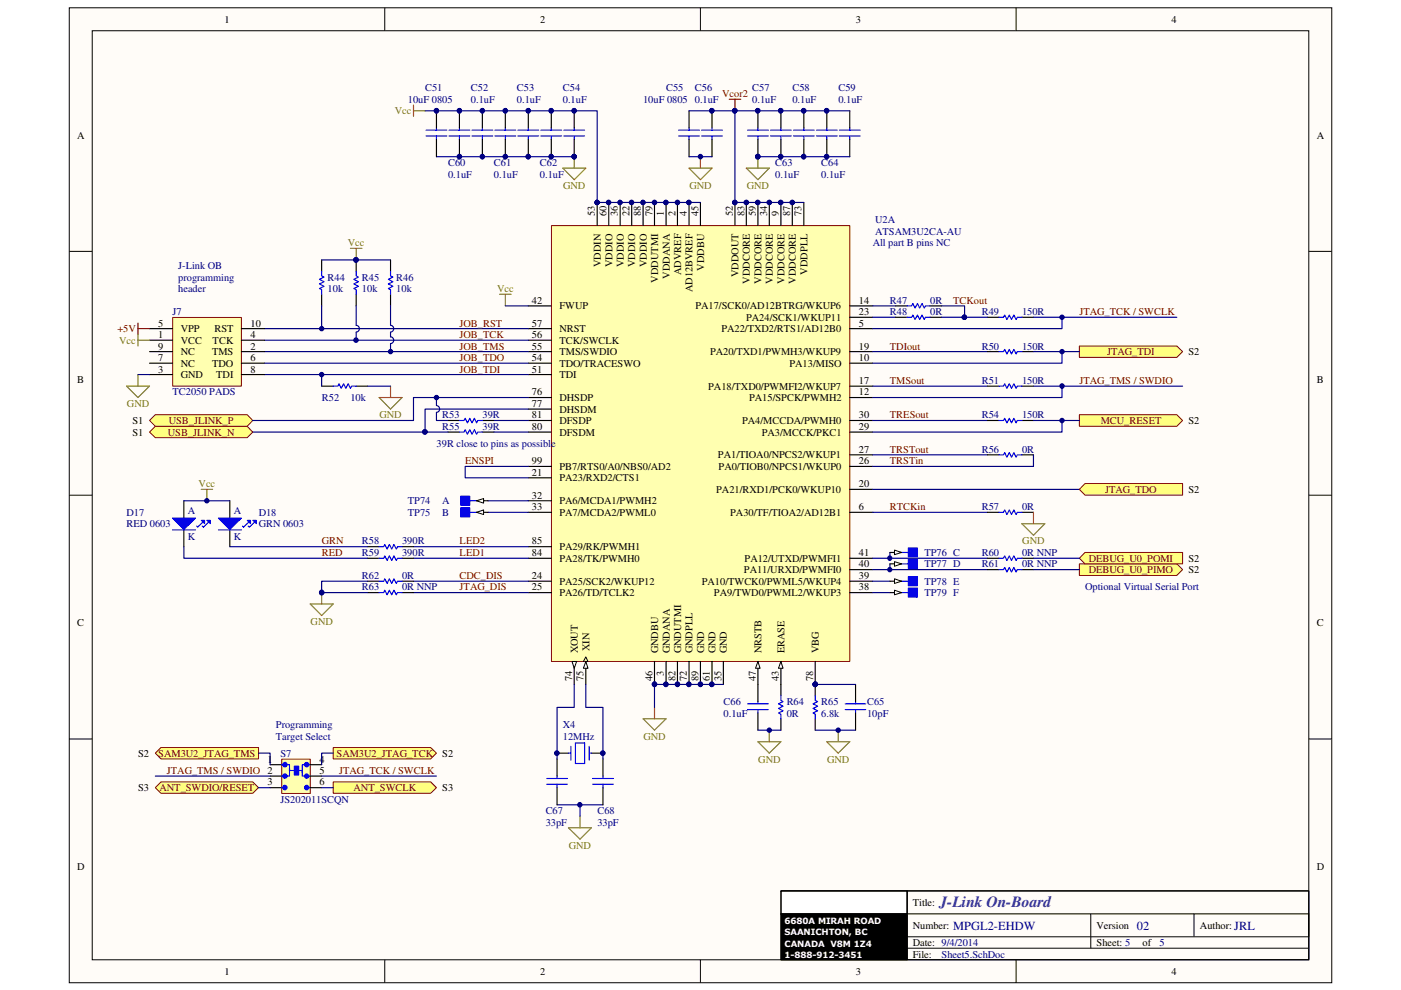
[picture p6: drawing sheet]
<svg xmlns="http://www.w3.org/2000/svg" width="297mm" height="210mm" viewBox="0 0 297 210" stroke-linecap="round" stroke-linejoin="round" font-family="sans-serif">
<defs><g id="words">
<text font-size="3.3" fill="#421c8b" x="199.2" y="192.3">J-Link On-Board</text>
<g font-size="2.6" fill="#000080">
<text x="202.1" y="197.1">MPGL2-EHDW</text>
<text x="241" y="197.1">02</text>
<text x="261.7" y="197.1">JRL</text>
</g>
<g font-size="2.2">
<text x="47.6" y="4.8">1</text>
<text x="114.5" y="4.8">2</text>
<text x="181.4" y="4.8">3</text>
<text x="248.4" y="4.8">4</text>
<text x="16.3" y="29.4">A</text>
<text x="279.2" y="29.4">A</text>
<text x="126.1" y="45.9" transform="rotate(-90 126.1 45.9)">53</text>
<text x="128.6" y="45.9" transform="rotate(-90 128.6 45.9)">60</text>
<text x="131" y="45.9" transform="rotate(-90 131 45.9)">36</text>
<text x="133.5" y="45.9" transform="rotate(-90 133.5 45.9)">22</text>
<text x="135.9" y="45.9" transform="rotate(-90 135.9 45.9)">88</text>
<text x="138.3" y="45.9" transform="rotate(-90 138.3 45.9)">79</text>
<text x="140.8" y="45.9" transform="rotate(-90 140.8 45.9)">1</text>
<text x="143.2" y="45.9" transform="rotate(-90 143.2 45.9)">2</text>
<text x="145.6" y="45.9" transform="rotate(-90 145.6 45.9)">4</text>
<text x="148.1" y="45.9" transform="rotate(-90 148.1 45.9)">45</text>
<text x="155.4" y="45.9" transform="rotate(-90 155.4 45.9)">52</text>
<text x="157.8" y="45.9" transform="rotate(-90 157.8 45.9)">83</text>
<text x="160.2" y="45.9" transform="rotate(-90 160.2 45.9)">59</text>
<text x="162.7" y="45.9" transform="rotate(-90 162.7 45.9)">34</text>
<text x="165.1" y="45.9" transform="rotate(-90 165.1 45.9)">9</text>
<text x="167.6" y="45.9" transform="rotate(-90 167.6 45.9)">87</text>
<text x="170" y="45.9" transform="rotate(-90 170 45.9)">73</text>
<text x="127.4" y="56.6" transform="rotate(-90 127.4 56.6)">VDDIN</text>
<text x="129.8" y="56.6" transform="rotate(-90 129.8 56.6)">VDDIO</text>
<text x="132.2" y="56.6" transform="rotate(-90 132.2 56.6)">VDDIO</text>
<text x="134.7" y="56.6" transform="rotate(-90 134.7 56.6)">VDDIO</text>
<text x="137.1" y="56.6" transform="rotate(-90 137.1 56.6)">VDDIO</text>
<text x="139.5" y="59.9" transform="rotate(-90 139.5 59.9)">VDDUTMI</text>
<text x="142" y="59.1" transform="rotate(-90 142 59.1)">VDDANA</text>
<text x="144.4" y="58.3" transform="rotate(-90 144.4 58.3)">ADVREF</text>
<text x="149.3" y="57.4" transform="rotate(-90 149.3 57.4)">VDDBU</text>
<text x="156.6" y="58.8" transform="rotate(-90 156.6 58.8)">VDDOUT</text>
<text x="171.2" y="58.2" transform="rotate(-90 171.2 58.2)">VDDPLL</text>
<text x="112.8" y="64.4">42</text>
<text x="118.6" y="65.6">FWUP</text>
<text x="146.9" y="62" transform="rotate(-90 146.9 62)">AD12BVREF</text>
<text x="147.4" y="65.6">PA17/SCK0/AD12BTRG/WKUP6</text>
<text x="159" y="60.2" transform="rotate(-90 159 60.2)">VDDCORE</text>
<text x="161.5" y="60.2" transform="rotate(-90 161.5 60.2)">VDDCORE</text>
<text x="163.9" y="60.2" transform="rotate(-90 163.9 60.2)">VDDCORE</text>
<text x="166.3" y="60.2" transform="rotate(-90 166.3 60.2)">VDDCORE</text>
<text x="168.7" y="60.2" transform="rotate(-90 168.7 60.2)">VDDCORE</text>
<text x="182.1" y="64.4">14</text>
<text x="33.5" y="71.7">1</text>
<text x="33.5" y="69.3">5</text>
<text x="38.3" y="70.4">VPP</text>
<text x="45.5" y="70.4">RST</text>
<text x="53.1" y="69.3">10</text>
<text x="53.1" y="71.7">4</text>
<text x="112.8" y="71.7">56</text>
<text x="112.8" y="69.3">57</text>
<text x="118.6" y="70.4">NRST</text>
<text x="152.9" y="70.4">PA22/TXD2/RTS1/AD12B0</text>
<text x="158.2" y="68">PA24/SCK1/WKUP11</text>
<text x="182.1" y="69.3">5</text>
<text x="182.1" y="66.8">23</text>
<text x="33.5" y="76.5">7</text>
<text x="33.5" y="74.1">9</text>
<text x="38.3" y="72.9">VCC</text>
<text x="38.3" y="77.8">NC</text>
<text x="38.3" y="75.3">NC</text>
<text x="45" y="75.3">TMS</text>
<text x="45" y="77.8">TDO</text>
<text x="45.1" y="72.9">TCK</text>
<text x="53.1" y="74.1">2</text>
<text x="53.1" y="76.5">6</text>
<text x="112.8" y="76.5">54</text>
<text x="112.8" y="74.1">55</text>
<text x="118.6" y="77.8">TDO/TRACESWO</text>
<text x="118.6" y="75.3">TMS/SWDIO</text>
<text x="118.6" y="72.9">TCK/SWCLK</text>
<text x="150.5" y="75.3">PA20/TXD1/PWMH3/WKUP9</text>
<text x="167.4" y="77.8">PA13/MISO</text>
<text x="182.1" y="76.5">10</text>
<text x="182.1" y="74.1">19</text>
<text x="252" y="75.3">S2</text>
<text x="16.4" y="81.1">B</text>
<text x="33.5" y="79">3</text>
<text x="38.3" y="80.2">GND</text>
<text x="45.8" y="80.2">TDI</text>
<text x="53.1" y="79">8</text>
<text x="112.8" y="83.8">76</text>
<text x="112.8" y="79">51</text>
<text x="118.6" y="80.2">TDI</text>
<text x="150.2" y="82.6">PA18/TXD0/PWMFI2/WKUP7</text>
<text x="182.1" y="83.8">12</text>
<text x="182.1" y="81.4">17</text>
<text x="279.2" y="81.1">B</text>
<text x="28.1" y="89.9">S1</text>
<text x="112.8" y="86.3">77</text>
<text x="112.8" y="88.7">81</text>
<text x="118.6" y="85">DHSDP</text>
<text x="118.6" y="87.5">DHSDM</text>
<text x="118.6" y="89.9">DFSDP</text>
<text x="157.3" y="89.9">PA4/MCCDA/PWMH0</text>
<text x="158.8" y="85">PA15/SPCK/PWMH2</text>
<text x="182.1" y="88.7">30</text>
<text x="252" y="89.9">S2</text>
<text x="28.1" y="92.4">S1</text>
<text x="112.8" y="91.1">80</text>
<text x="118.6" y="92.4">DFSDM</text>
<text x="161.5" y="92.4">PA3/MCCK/PKC1</text>
<text x="182.1" y="91.1">29</text>
<text x="112.8" y="100.9">21</text>
<text x="112.8" y="98.4">99</text>
<text x="118.6" y="99.7">PB7/RTS0/A0/NBS0/AD2</text>
<text x="152.2" y="97.2">PA1/TIOA0/NPCS2/WKUP1</text>
<text x="152.4" y="99.7">PA0/TIOB0/NPCS1/WKUP0</text>
<text x="182.1" y="98.4">26</text>
<text x="182.1" y="96">27</text>
<text x="112.8" y="105.7">32</text>
<text x="118.6" y="102.1">PA23/RXD2/CTS1</text>
<text x="118.6" y="106.9">PA6/MCDA1/PWMH2</text>
<text x="151.8" y="104.5">PA21/RXD1/PCK0/WKUP10</text>
<text x="182.1" y="103.3">20</text>
<text x="252" y="104.5">S2</text>
<text x="112.8" y="108.2">33</text>
<text x="118.6" y="109.4">PA7/MCDA2/PWML0</text>
<text x="154.8" y="109.4">PA30/TF/TIOA2/AD12B1</text>
<text x="182.1" y="108.2">6</text>
<text x="112.8" y="117.9">84</text>
<text x="112.8" y="115.4">85</text>
<text x="118.6" y="119.1">PA28/TK/PWMH0</text>
<text x="118.6" y="116.7">PA29/RK/PWMH1</text>
<text x="157.9" y="119.1">PA12/UTXD/PWMFI1</text>
<text x="182.1" y="117.9">41</text>
<text x="252" y="119.1">S2</text>
<text x="112.8" y="122.8">24</text>
<text x="112.8" y="125.2">25</text>
<text x="118.6" y="124">PA25/SCK2/WKUP12</text>
<text x="148.8" y="124">PA10/TWCK0/PWML5/WKUP4</text>
<text x="157.7" y="121.5">PA11/URXD/PWMFI0</text>
<text x="182.1" y="120.3">40</text>
<text x="182.1" y="125.2">38</text>
<text x="182.1" y="122.8">39</text>
<text x="252" y="121.5">S2</text>
<text x="118.6" y="126.4">PA26/TD/TCLK2</text>
<text x="151.4" y="126.4">PA9/TWD0/PWML2/WKUP3</text>
<text x="16.4" y="132.8">C</text>
<text x="279.2" y="132.8">C</text>
<text x="122.5" y="138.6" transform="rotate(-90 122.5 138.6)">XOUT</text>
<text x="125" y="138" transform="rotate(-90 125 138)">XIN</text>
<text x="139.5" y="138.6" transform="rotate(-90 139.5 138.6)">GNDBU</text>
<text x="140.8" y="143.3" transform="rotate(-90 140.8 143.3)">3</text>
<text x="142" y="138.6" transform="rotate(-90 142 138.6)">GNDANA</text>
<text x="144.4" y="138.6" transform="rotate(-90 144.4 138.6)">GNDUTMI</text>
<text x="146.9" y="138.6" transform="rotate(-90 146.9 138.6)">GNDPLL</text>
<text x="149.3" y="138.6" transform="rotate(-90 149.3 138.6)">GND</text>
<text x="151.7" y="138.6" transform="rotate(-90 151.7 138.6)">GND</text>
<text x="154.1" y="138.6" transform="rotate(-90 154.1 138.6)">GND</text>
<text x="161.5" y="138.6" transform="rotate(-90 161.5 138.6)">NRSTB</text>
<text x="166.3" y="138.6" transform="rotate(-90 166.3 138.6)">ERASE</text>
<text x="173.6" y="138.6" transform="rotate(-90 173.6 138.6)">VBG</text>
<text x="121.3" y="144.4" transform="rotate(-90 121.3 144.4)">74</text>
<text x="123.7" y="144.4" transform="rotate(-90 123.7 144.4)">75</text>
<text x="138.3" y="144.4" transform="rotate(-90 138.3 144.4)">46</text>
<text x="143.2" y="144.4" transform="rotate(-90 143.2 144.4)">82</text>
<text x="145.6" y="144.4" transform="rotate(-90 145.6 144.4)">72</text>
<text x="148.1" y="144.4" transform="rotate(-90 148.1 144.4)">89</text>
<text x="150.5" y="144.4" transform="rotate(-90 150.5 144.4)">61</text>
<text x="152.9" y="144.4" transform="rotate(-90 152.9 144.4)">35</text>
<text x="160.2" y="144.4" transform="rotate(-90 160.2 144.4)">47</text>
<text x="165.1" y="144.4" transform="rotate(-90 165.1 144.4)">43</text>
<text x="172.4" y="144.4" transform="rotate(-90 172.4 144.4)">78</text>
<text x="29.3" y="160.4">S2</text>
<text x="56.7" y="161.7">1</text>
<text x="67.7" y="161.7">4</text>
<text x="93.8" y="160.4">S2</text>
<text x="29.3" y="167.8">S3</text>
<text x="56.7" y="166.5">3</text>
<text x="67.7" y="164.1">5</text>
<text x="67.7" y="166.5">6</text>
<text x="93.8" y="167.8">S3</text>
<text x="16.3" y="184.5">D</text>
<text x="279.2" y="184.5">D</text>
<text x="193.5" y="192.1">Title:</text>
<text x="193.5" y="196.9">Number:</text>
<text x="232.5" y="196.9">Version</text>
<text x="254.4" y="196.9">Author:</text>
<text x="193.5" y="200.6">Date: 9/4/2014</text>
<text x="193.5" y="203">File:</text>
<text x="232.5" y="200.6">Sheet: 5</text>
<text x="242.2" y="200.6">of</text>
<text x="47.6" y="206.7">1</text>
<text x="114.5" y="206.7">2</text>
<text x="181.4" y="206.7">3</text>
<text x="248.4" y="206.7">4</text>
</g>
<g font-size="2.2" fill="#000080">
<text x="86.5" y="21.8">10uF 0805</text>
<text x="90.1" y="19.4">C51</text>
<text x="99.9" y="19.4">C52</text>
<text x="99.9" y="21.8">0.1uF</text>
<text x="109.6" y="19.4">C53</text>
<text x="109.6" y="21.8">0.1uF</text>
<text x="119.3" y="19.4">C54</text>
<text x="119.3" y="21.8">0.1uF</text>
<text x="136.4" y="21.8">10uF 0805</text>
<text x="141.2" y="19.4">C55</text>
<text x="147.3" y="19.4">C56</text>
<text x="147.3" y="21.8">0.1uF</text>
<text x="159.5" y="19.4">C57</text>
<text x="159.5" y="21.8">0.1uF</text>
<text x="168" y="19.4">C58</text>
<text x="168" y="21.8">0.1uF</text>
<text x="177.8" y="19.4">C59</text>
<text x="177.8" y="21.8">0.1uF</text>
<text x="95" y="35.2">C60</text>
<text x="104.7" y="35.2">C61</text>
<text x="114.5" y="35.2">C62</text>
<text x="164.4" y="35.2">C63</text>
<text x="174.1" y="35.2">C64</text>
<text x="95" y="37.6">0.1uF</text>
<text x="104.7" y="37.6">0.1uF</text>
<text x="114.5" y="37.6">0.1uF</text>
<text x="164.4" y="37.6">0.1uF</text>
<text x="174.1" y="37.6">0.1uF</text>
<text x="185.5" y="47.4">U2A</text>
<text x="185" y="52.2">All part B pins NC</text>
<text x="185.5" y="49.8">ATSAM3U2CA-AU</text>
<text x="37.8" y="57.1">J-Link OB</text>
<text x="37.8" y="59.5">programming</text>
<text x="69.5" y="59.5">R44</text>
<text x="76.7" y="59.5">R45</text>
<text x="84" y="59.5">R46</text>
<text x="37.8" y="61.9">header</text>
<text x="69.5" y="61.9">10k</text>
<text x="76.7" y="61.9">10k</text>
<text x="84" y="61.9">10k</text>
<text x="188.7" y="64.4">R47</text>
<text x="197.2" y="64.4">0R</text>
<text x="36.6" y="66.8">J7</text>
<text x="188.7" y="66.8">R48</text>
<text x="197.2" y="66.8">0R</text>
<text x="208.1" y="66.8">R49</text>
<text x="216.7" y="66.8">150R</text>
<text x="208.1" y="74.1">R50</text>
<text x="216.7" y="74.1">150R</text>
<text x="36.6" y="83.8">TC2050 PADS</text>
<text x="208.1" y="81.4">R51</text>
<text x="216.7" y="81.4">150R</text>
<text x="68.2" y="85">R52</text>
<text x="74.3" y="85">10k</text>
<text x="93.8" y="88.7">R53</text>
<text x="102.3" y="88.7">39R</text>
<text x="208.1" y="88.7">R54</text>
<text x="216.7" y="88.7">150R</text>
<text x="92.6" y="94.8">39R close to pins as possible</text>
<text x="93.8" y="91.1">R55</text>
<text x="102.3" y="91.1">39R</text>
<text x="208.1" y="96">R56</text>
<text x="216.7" y="96">0R</text>
<text x="86.5" y="106.9">TP74</text>
<text x="93.8" y="106.9">A</text>
<text x="26.8" y="109.4">D17</text>
<text x="26.8" y="111.8">RED 0603</text>
<text x="39.8" y="109.1">A</text>
<text x="49.6" y="109.1">A</text>
<text x="54.9" y="109.4">D18</text>
<text x="54.9" y="111.8">GRN 0603</text>
<text x="86.5" y="109.4">TP75</text>
<text x="93.8" y="109.4">B</text>
<text x="208.1" y="108.2">R57</text>
<text x="216.7" y="108.2">0R</text>
<text x="39.8" y="114.6">K</text>
<text x="49.6" y="114.6">K</text>
<text x="76.7" y="115.4">R58</text>
<text x="76.7" y="117.9">R59</text>
<text x="85.3" y="115.4">390R</text>
<text x="85.3" y="117.9">390R</text>
<text x="196" y="117.9">TP76 C</text>
<text x="208.1" y="117.9">R60</text>
<text x="216.7" y="117.9">0R NNP</text>
<text x="76.7" y="122.8">R62</text>
<text x="76.7" y="125.2">R63</text>
<text x="85.3" y="122.8">0R</text>
<text x="85.3" y="125.2">0R NNP</text>
<text x="196" y="120.3">TP77 D</text>
<text x="196" y="124">TP78 E</text>
<text x="208.1" y="120.3">R61</text>
<text x="216.7" y="120.3">0R NNP</text>
<text x="230.1" y="125.2">Optional Virtual Serial Port</text>
<text x="196" y="126.4">TP79 F</text>
<text x="153.4" y="149.5">C66</text>
<text x="166.8" y="149.5">R64</text>
<text x="174.1" y="149.5">R65</text>
<text x="183.9" y="149.5">C65</text>
<text x="58.5" y="154.4">Programming</text>
<text x="119.3" y="154.4">X4</text>
<text x="153.4" y="151.9">0.1uF</text>
<text x="166.8" y="151.9">0R</text>
<text x="174.1" y="151.9">6.8k</text>
<text x="183.9" y="151.9">10pF</text>
<text x="58.5" y="156.8">Target Select</text>
<text x="59.5" y="160.4">S7</text>
<text x="119.3" y="156.8">12MHz</text>
<text x="59.5" y="170.2">JS202011SCQN</text>
<text x="115.7" y="172.6">C67</text>
<text x="126.7" y="172.6">C68</text>
<text x="115.7" y="175">33pF</text>
<text x="126.7" y="175">33pF</text>
<text x="199.6" y="203">Sheet5.SchDoc</text>
<text x="245.9" y="200.6">5</text>
</g>
<g font-size="2.2" fill="#800000">
<text x="153.1" y="20.6">Vcor2</text>
<text x="202.1" y="64.4">TCKout</text>
<text x="24.9" y="70.4">+5V</text>
<text x="97.4" y="69.3">JOB_RST</text>
<text x="97.4" y="71.7">JOB_TCK</text>
<text x="228.9" y="66.8">JTAG_TCK / SWCLK</text>
<text x="97.4" y="74.1">JOB_TMS</text>
<text x="97.4" y="76.5">JOB_TDO</text>
<text x="188.7" y="74.1">TDIout</text>
<text x="234.7" y="75.3">JTAG_TDI</text>
<text x="97.4" y="79">JOB_TDI</text>
<text x="188.7" y="81.4">TMSout</text>
<text x="228.9" y="81.4">JTAG_TMS / SWDIO</text>
<text x="35.8" y="89.9">USB_JLINK_P</text>
<text x="188.7" y="88.7">TRESout</text>
<text x="233.4" y="89.9">MCU_RESET</text>
<text x="35.6" y="92.4">USB_JLINK_N</text>
<text x="98.6" y="98.4">ENSPI</text>
<text x="188.7" y="96">TRSTout</text>
<text x="188.7" y="98.4">TRSTin</text>
<text x="234.3" y="104.5">JTAG_TDO</text>
<text x="188.7" y="108.2">RTCKin</text>
<text x="68.2" y="115.4">GRN</text>
<text x="68.2" y="117.9">RED</text>
<text x="97.4" y="115.4">LED2</text>
<text x="97.4" y="117.9">LED1</text>
<text x="230.8" y="119.1">DEBUG_U0_POMI</text>
<text x="97.4" y="125.2">JTAG_DIS</text>
<text x="97.4" y="122.8">CDC_DIS</text>
<text x="230.8" y="121.5">DEBUG_U0_PIMO</text>
<text x="33.6" y="160.4">SAM3U2_JTAG_TMS</text>
<text x="71.4" y="160.4">SAM3U2_JTAG_TCK</text>
<text x="33.8" y="167.8">ANT_SWDIO/RESET</text>
<text x="35.4" y="164.1">JTAG_TMS / SWDIO 2</text>
<text x="71.9" y="164.1">JTAG_TCK / SWCLK</text>
<text x="75" y="167.8">ANT_SWCLK</text>
</g>
<g font-size="2.2" fill="#808000">
<text x="83.7" y="24.3">Vcc</text>
<text x="119.4" y="40">GND</text>
<text x="146.2" y="40">GND</text>
<text x="158.3" y="40">GND</text>
<text x="73.7" y="52.2">Vcc</text>
<text x="105.4" y="61.9">Vcc</text>
<text x="25.3" y="72.9">Vcc</text>
<text x="26.9" y="86.3">GND</text>
<text x="80.4" y="88.7">GND</text>
<text x="42.1" y="103.3">Vcc</text>
<text x="216.7" y="115.4">GND</text>
<text x="65.9" y="132.5">GND</text>
<text x="136.4" y="156.8">GND</text>
<text x="160.8" y="161.7">GND</text>
<text x="175.4" y="161.7">GND</text>
<text x="120.6" y="179.9">GND</text>
</g>
<g font-size="1.8" fill="#fff">
<text x="166.3" y="195.8">6680A MIRAH ROAD</text>
<text x="166.3" y="198.2">SAANICHTON, BC</text>
<text x="166.3" y="200.7">CANADA V8M 1Z4</text>
<text x="166.3" y="203.1">1-888-912-3451</text>
</g>
</g></defs>
<path d="M14.7 1.7h267.7v206.7h-267.7z" fill="#fffcf8"/>
<path d="M14.7 1.7h267.7v206.7h-267.7z" fill="none" stroke="#000" stroke-width=".21"/>
<path d="M19.6 6.6h257.9v196.9h-257.9z" fill="#fffcf8"/>
<g fill="none" stroke="#000" stroke-width=".21">
<path d="M19.6 6.5h257.9v197h-257.9zM81.6 1.6v4.9M148.5 1.6v4.9M215.4 1.6v4.9M14.7 53.3h4.9M277.5 53.3h4.9M14.7 105h4.9M277.5 105h4.9M14.7 156.7h4.9M277.5 156.7h4.9M165.6 188.9h26.7M192.3 198.6h85.2v-4.8h-24.4v4.8"/>
<path d="M192.3 193.8h60.8M231.3 193.8v7.2M277.5 188.9h-85.2v14.6M81.6 203.5v4.9M148.5 203.5v4.9M192.3 201h85.2M215.4 203.5v4.9"/>
</g>
<path d="M165.6 189h26.7v4.8h-26.7z" fill="#fff"/>
<path d="M165.6 188.9h26.7v4.9h-26.7zM165.6 193.8h26.7v9.7h-26.7z" fill="none" stroke="#000" stroke-width=".21"/>
<path d="M165.6 188.9h111.9v14.6h-111.9zM165.6 193.8h26.7M192.3 188.9v14.6" fill="none" stroke="#000" stroke-width=".24"/>
<path d="M165.6 193.8h26.7v9.7h-26.7z" fill="#000"/>
<path d="M117 47.9h63.2v92.4h-63.2z" fill="#ffffb0"/>
<path d="M116.9 47.8h63.3v92.5h-63.3z" fill="none" stroke="#800000" stroke-width=".21"/>
<g fill="none" stroke="#000" stroke-width=".24">
<path d="M112 64.9h4.9M180.2 69.7h4.8M180.2 77h4.8M180.2 64.9h4.8M180.2 74.5h4.8M180.2 67.3h4.8M112 84.3h4.9M112 98.9h4.9M112 91.6h4.9M112 89.2h4.9M112 86.7h4.9M180.2 84.3h4.8"/>
<path d="M180.2 81.9h4.8M180.2 98.9h4.8M180.2 96.4h4.8M180.2 91.6h4.8M180.2 89.2h4.8M112 101.3h4.9M112 118.4h4.9M112 115.9h4.9M180.2 108.6h4.8M180.2 103.8h4.8M180.2 118.4h4.8M112 123.2h4.9"/>
<path d="M112 125.6h4.9M180.2 123.2h4.8M180.2 125.6h4.8M180.2 120.8h4.8M165.6 140.3v4.8"/>
</g>
<path d="M165.6 140.3l.4 1.4h-.9z" fill="#fffcf8"/>
<path d="M165.6 140.3l.4 1.4h-.9z" fill="none" stroke="#000" stroke-width=".21"/>
<path d="M160.7 140.3v4.8" fill="none" stroke="#000" stroke-width=".24"/>
<path d="M160.7 140.3l.5 1.4h-1z" fill="#fffcf8"/>
<path d="M160.7 140.3l.5 1.4h-1z" fill="none" stroke="#000" stroke-width=".21"/>
<path d="M112 79.4h4.9M112 77h4.9M112 74.5h4.9M112 72.1h4.9M112 69.7h4.9M121.7 140.3v4.8" fill="none" stroke="#000" stroke-width=".24"/>
<path d="M121.3 140.3h1l-.6 1.4z" fill="#fffcf8"/>
<path d="M121.3 140.3h1l-.6 1.4zM123.7 140.3l.5-1 .5 1" fill="none" stroke="#000" stroke-width=".21"/>
<path d="M124.2 140.3v4.8" fill="none" stroke="#000" stroke-width=".24"/>
<path d="M124.2 140.3l.5 1.4h-1z" fill="#fffcf8"/>
<path d="M124.2 140.3l.5 1.4h-1z" fill="none" stroke="#000" stroke-width=".21"/>
<path d="M172.8 140.3v4.8" fill="none" stroke="#000" stroke-width=".24"/>
<circle cx="172.8" cy="145.1" r=".47" fill="#000080"/>
<circle cx="172.8" cy="145.1" r=".47" fill="none" stroke="#000080" stroke-width=".21"/>
<path d="M141.2 140.3v4.8" fill="none" stroke="#000" stroke-width=".24"/>
<circle cx="141.2" cy="145.1" r=".47" fill="#000080"/>
<circle cx="141.2" cy="145.1" r=".47" fill="none" stroke="#000080" stroke-width=".21"/>
<path d="M138.8 140.3v4.8M153.4 140.3v4.8" fill="none" stroke="#000" stroke-width=".24"/>
<circle cx="138.8" cy="145.1" r=".47" fill="#000080"/>
<circle cx="138.8" cy="145.1" r=".47" fill="none" stroke="#000080" stroke-width=".21"/>
<path d="M129.1 42.9v4.9" fill="none" stroke="#000" stroke-width=".24"/>
<circle cx="129" cy="42.9" r=".46" fill="#000080"/>
<circle cx="129" cy="42.9" r=".46" fill="none" stroke="#000080" stroke-width=".21"/>
<path d="M151 140.3v4.8" fill="none" stroke="#000" stroke-width=".24"/>
<circle cx="150.9" cy="145.1" r=".47" fill="#000080"/>
<circle cx="150.9" cy="145.1" r=".47" fill="none" stroke="#000080" stroke-width=".21"/>
<path d="M146.1 140.3v4.8" fill="none" stroke="#000" stroke-width=".24"/>
<circle cx="146" cy="145.1" r=".47" fill="#000080"/>
<circle cx="146" cy="145.1" r=".47" fill="none" stroke="#000080" stroke-width=".21"/>
<path d="M143.6 140.3v4.8" fill="none" stroke="#000" stroke-width=".24"/>
<circle cx="143.6" cy="145.1" r=".47" fill="#000080"/>
<circle cx="143.6" cy="145.1" r=".47" fill="none" stroke="#000080" stroke-width=".21"/>
<path d="M148.5 140.3v4.8" fill="none" stroke="#000" stroke-width=".24"/>
<circle cx="148.5" cy="145.1" r=".47" fill="#000080"/>
<circle cx="148.5" cy="145.1" r=".47" fill="none" stroke="#000080" stroke-width=".21"/>
<path d="M143.6 42.9v4.9" fill="none" stroke="#000" stroke-width=".24"/>
<circle cx="143.6" cy="42.9" r=".46" fill="#000080"/>
<circle cx="143.6" cy="42.9" r=".46" fill="none" stroke="#000080" stroke-width=".21"/>
<path d="M146.1 42.9v4.9" fill="none" stroke="#000" stroke-width=".24"/>
<circle cx="146" cy="42.9" r=".46" fill="#000080"/>
<circle cx="146" cy="42.9" r=".46" fill="none" stroke="#000080" stroke-width=".21"/>
<path d="M141.2 42.9v4.9" fill="none" stroke="#000" stroke-width=".24"/>
<circle cx="141.2" cy="42.9" r=".46" fill="#000080"/>
<circle cx="141.2" cy="42.9" r=".46" fill="none" stroke="#000080" stroke-width=".21"/>
<path d="M165.6 42.9v4.9" fill="none" stroke="#000" stroke-width=".24"/>
<circle cx="165.5" cy="42.9" r=".46" fill="#000080"/>
<circle cx="165.5" cy="42.9" r=".46" fill="none" stroke="#000080" stroke-width=".21"/>
<path d="M133.9 42.9v4.9" fill="none" stroke="#000" stroke-width=".24"/>
<circle cx="133.9" cy="42.9" r=".46" fill="#000080"/>
<circle cx="133.9" cy="42.9" r=".46" fill="none" stroke="#000080" stroke-width=".21"/>
<path d="M163.1 42.9v4.9" fill="none" stroke="#000" stroke-width=".24"/>
<circle cx="163.1" cy="42.9" r=".46" fill="#000080"/>
<circle cx="163.1" cy="42.9" r=".46" fill="none" stroke="#000080" stroke-width=".21"/>
<path d="M131.5 42.9v4.9" fill="none" stroke="#000" stroke-width=".24"/>
<circle cx="131.4" cy="42.9" r=".46" fill="#000080"/>
<circle cx="131.4" cy="42.9" r=".46" fill="none" stroke="#000080" stroke-width=".21"/>
<path d="M148.5 42.9v4.9M160.7 42.9v4.9" fill="none" stroke="#000" stroke-width=".24"/>
<circle cx="160.7" cy="42.9" r=".46" fill="#000080"/>
<circle cx="160.7" cy="42.9" r=".46" fill="none" stroke="#000080" stroke-width=".21"/>
<path d="M138.8 42.9v4.9M170.4 42.9v4.9" fill="none" stroke="#000" stroke-width=".24"/>
<circle cx="138.8" cy="42.9" r=".46" fill="#000080"/>
<circle cx="138.8" cy="42.9" r=".46" fill="none" stroke="#000080" stroke-width=".21"/>
<path d="M158.2 42.9v4.9" fill="none" stroke="#000" stroke-width=".24"/>
<circle cx="158.2" cy="42.9" r=".46" fill="#000080"/>
<circle cx="158.2" cy="42.9" r=".46" fill="none" stroke="#000080" stroke-width=".21"/>
<path d="M168 42.9v4.9" fill="none" stroke="#000" stroke-width=".24"/>
<circle cx="168" cy="42.9" r=".46" fill="#000080"/>
<circle cx="168" cy="42.9" r=".46" fill="none" stroke="#000080" stroke-width=".21"/>
<path d="M136.4 42.9v4.9" fill="none" stroke="#000" stroke-width=".24"/>
<circle cx="136.3" cy="42.9" r=".46" fill="#000080"/>
<circle cx="136.3" cy="42.9" r=".46" fill="none" stroke="#000080" stroke-width=".21"/>
<path d="M155.8 42.9v4.9" fill="none" stroke="#000" stroke-width=".24"/>
<circle cx="155.8" cy="42.9" r=".46" fill="#000080"/>
<circle cx="155.8" cy="42.9" r=".46" fill="none" stroke="#000080" stroke-width=".21"/>
<path d="M126.6 42.9v4.9" fill="none" stroke="#000" stroke-width=".24"/>
<circle cx="126.6" cy="42.9" r=".46" fill="#000080"/>
<circle cx="126.6" cy="42.9" r=".46" fill="none" stroke="#000080" stroke-width=".21"/>
<path d="M112 106.2h4.9M112 108.6h4.9" fill="none" stroke="#000" stroke-width=".24"/>
<circle cx="172.8" cy="145.1" r=".47" fill="#000080"/>
<circle cx="172.8" cy="145.1" r=".47" fill="none" stroke="#000080" stroke-width=".21"/>
<circle cx="141.2" cy="145.1" r=".47" fill="#000080"/>
<circle cx="141.2" cy="145.1" r=".47" fill="none" stroke="#000080" stroke-width=".21"/>
<circle cx="138.8" cy="145.1" r=".47" fill="#000080"/>
<circle cx="138.8" cy="145.1" r=".47" fill="none" stroke="#000080" stroke-width=".21"/>
<circle cx="129" cy="42.9" r=".46" fill="#000080"/>
<circle cx="129" cy="42.9" r=".46" fill="none" stroke="#000080" stroke-width=".21"/>
<circle cx="150.9" cy="145.1" r=".47" fill="#000080"/>
<circle cx="150.9" cy="145.1" r=".47" fill="none" stroke="#000080" stroke-width=".21"/>
<circle cx="146" cy="145.1" r=".47" fill="#000080"/>
<circle cx="146" cy="145.1" r=".47" fill="none" stroke="#000080" stroke-width=".21"/>
<circle cx="143.6" cy="145.1" r=".47" fill="#000080"/>
<circle cx="143.6" cy="145.1" r=".47" fill="none" stroke="#000080" stroke-width=".21"/>
<circle cx="148.5" cy="145.1" r=".47" fill="#000080"/>
<circle cx="148.5" cy="145.1" r=".47" fill="none" stroke="#000080" stroke-width=".21"/>
<circle cx="143.6" cy="42.9" r=".46" fill="#000080"/>
<circle cx="143.6" cy="42.9" r=".46" fill="none" stroke="#000080" stroke-width=".21"/>
<circle cx="146" cy="42.9" r=".46" fill="#000080"/>
<circle cx="146" cy="42.9" r=".46" fill="none" stroke="#000080" stroke-width=".21"/>
<circle cx="141.2" cy="42.9" r=".46" fill="#000080"/>
<circle cx="141.2" cy="42.9" r=".46" fill="none" stroke="#000080" stroke-width=".21"/>
<circle cx="165.5" cy="42.9" r=".46" fill="#000080"/>
<circle cx="165.5" cy="42.9" r=".46" fill="none" stroke="#000080" stroke-width=".21"/>
<circle cx="133.9" cy="42.9" r=".46" fill="#000080"/>
<circle cx="133.9" cy="42.9" r=".46" fill="none" stroke="#000080" stroke-width=".21"/>
<circle cx="163.1" cy="42.9" r=".46" fill="#000080"/>
<circle cx="163.1" cy="42.9" r=".46" fill="none" stroke="#000080" stroke-width=".21"/>
<circle cx="131.4" cy="42.9" r=".46" fill="#000080"/>
<circle cx="131.4" cy="42.9" r=".46" fill="none" stroke="#000080" stroke-width=".21"/>
<circle cx="160.7" cy="42.9" r=".46" fill="#000080"/>
<circle cx="160.7" cy="42.9" r=".46" fill="none" stroke="#000080" stroke-width=".21"/>
<circle cx="138.8" cy="42.9" r=".46" fill="#000080"/>
<circle cx="138.8" cy="42.9" r=".46" fill="none" stroke="#000080" stroke-width=".21"/>
<circle cx="158.2" cy="42.9" r=".46" fill="#000080"/>
<circle cx="158.2" cy="42.9" r=".46" fill="none" stroke="#000080" stroke-width=".21"/>
<circle cx="168" cy="42.9" r=".46" fill="#000080"/>
<circle cx="168" cy="42.9" r=".46" fill="none" stroke="#000080" stroke-width=".21"/>
<circle cx="136.3" cy="42.9" r=".46" fill="#000080"/>
<circle cx="136.3" cy="42.9" r=".46" fill="none" stroke="#000080" stroke-width=".21"/>
<circle cx="155.8" cy="42.9" r=".46" fill="#000080"/>
<circle cx="155.8" cy="42.9" r=".46" fill="none" stroke="#000080" stroke-width=".21"/>
<circle cx="126.6" cy="42.9" r=".46" fill="#000080"/>
<circle cx="126.6" cy="42.9" r=".46" fill="none" stroke="#000080" stroke-width=".21"/>
<path d="M95 89.2h2.4M95 91.6h2.4M102.3 89.2h2.4M102.3 91.6h2.4" fill="none" stroke="#000" stroke-width=".24"/>
<path d="M97.4 89.2h1l.2-.5 .5 1 .5-1 .5 1 .5-1 .4 1 .3-.5h1M97.4 91.6h1l.2-.5 .5 1 .5-1 .5 1 .5-1 .4 1 .3-.5h1" fill="none" stroke="#00f" stroke-width=".24"/>
<path d="M112 86.7h-21.9v4.9" fill="none" stroke="#000080" stroke-width=".24"/>
<circle cx="90.1" cy="91.6" r=".46" fill="#000080"/>
<circle cx="90.1" cy="91.6" r=".46" fill="none" stroke="#000080" stroke-width=".21"/>
<path d="M32.9 90.4h19.5l1.2 1.2-1.2 1.2h-19.5l-1.2-1.2z" fill-rule="evenodd" fill="#ffff80"/>
<path d="M32.9 90.4h19.5l1.2 1.2-1.2 1.2h-19.5l-1.2-1.2z" fill="none" stroke="#800000" stroke-width=".21"/>
<path d="M31.7 89.2l1.2-1.3h19.5l1.2 1.3-1.2 1.2h-19.5z" fill-rule="evenodd" fill="#ffff80"/>
<path d="M31.7 89.2l1.2-1.3h19.5l1.2 1.3-1.2 1.2h-19.5z" fill="none" stroke="#800000" stroke-width=".21"/>
<path d="M92.5 87.5v1.7h2.5M92.5 84.3v1.7a.72 .72 0 0 1 .7 .7 .72 .72 0 0 1-.7 .7" fill="none" stroke="#000080" stroke-width=".24"/>
<circle cx="92.5" cy="84.3" r=".46" fill="#000080"/>
<circle cx="92.5" cy="84.3" r=".46" fill="none" stroke="#000080" stroke-width=".21"/>
<path d="M104.7 89.2h7.3M104.7 91.6h7.3M121.7 145.1v4.9h-3.6v10.9M124.2 145.1v4.9h3.6v10.9M118.1 170.6h9.7M123 170.6v2.5" fill="none" stroke="#000080" stroke-width=".24"/>
<path d="M120.5 175.5h4.9l-2.4 2.4zM123 173.1v2.4" fill="none" stroke="#808000" stroke-width=".24"/>
<path d="M115.9 166.3h4.4M115.9 165.1h4.4M118.1 164.5v.6M118.1 166.3v.7M125.6 166.3h4.4M125.6 165.1h4.4M127.8 164.5v.6M127.8 166.3v.7" fill="none" stroke="#00f" stroke-width=".24"/>
<path d="M118.1 160.9v3.6M118.1 167v3.6M127.8 160.9v3.6M127.8 167v3.6" fill="none" stroke="#000" stroke-width=".24"/>
<circle cx="122.9" cy="170.6" r=".47" fill="#000080"/>
<circle cx="122.9" cy="170.6" r=".47" fill="none" stroke="#000080" stroke-width=".21"/>
<path d="M87.7 22.3v2.4M87.7 23.5h2.4M119.3 35.6h4.9l-2.5 2.5zM121.7 33.2v2.4" fill="none" stroke="#808000" stroke-width=".24"/>
<circle cx="121.7" cy="33.2" r=".47" fill="#000080"/>
<circle cx="121.7" cy="33.2" r=".47" fill="none" stroke="#000080" stroke-width=".21"/>
<path d="M100.1 28.8h4.4M100.1 27.6h4.4M102.3 27.1v.5M102.3 28.8v.7" fill="none" stroke="#00f" stroke-width=".24"/>
<path d="M102.3 23.5v3.6" fill="none" stroke="#000" stroke-width=".24"/>
<circle cx="102.2" cy="23.5" r=".46" fill="#000080"/>
<circle cx="102.2" cy="23.5" r=".46" fill="none" stroke="#000080" stroke-width=".21"/>
<path d="M102.3 29.5v3.7" fill="none" stroke="#000" stroke-width=".24"/>
<circle cx="102.2" cy="33.2" r=".46" fill="#000080"/>
<circle cx="102.2" cy="33.2" r=".46" fill="none" stroke="#000080" stroke-width=".21"/>
<circle cx="102.2" cy="23.5" r=".46" fill="#000080"/>
<circle cx="102.2" cy="23.5" r=".46" fill="none" stroke="#000080" stroke-width=".21"/>
<circle cx="102.2" cy="33.2" r=".46" fill="#000080"/>
<circle cx="102.2" cy="33.2" r=".46" fill="none" stroke="#000080" stroke-width=".21"/>
<path d="M104.9 28.8h4.4M104.9 27.6h4.4M107.1 27.1v.5M107.1 28.8v.7" fill="none" stroke="#00f" stroke-width=".24"/>
<path d="M107.1 23.5v3.6" fill="none" stroke="#000" stroke-width=".24"/>
<circle cx="107.1" cy="23.5" r=".46" fill="#000080"/>
<circle cx="107.1" cy="23.5" r=".46" fill="none" stroke="#000080" stroke-width=".21"/>
<path d="M107.1 29.5v3.7" fill="none" stroke="#000" stroke-width=".24"/>
<circle cx="107.1" cy="33.2" r=".46" fill="#000080"/>
<circle cx="107.1" cy="33.2" r=".46" fill="none" stroke="#000080" stroke-width=".21"/>
<circle cx="107.1" cy="23.5" r=".46" fill="#000080"/>
<circle cx="107.1" cy="23.5" r=".46" fill="none" stroke="#000080" stroke-width=".21"/>
<circle cx="107.1" cy="33.2" r=".46" fill="#000080"/>
<circle cx="107.1" cy="33.2" r=".46" fill="none" stroke="#000080" stroke-width=".21"/>
<path d="M109.8 28.8h4.4M109.8 27.6h4.4M112 27.1v.5M112 28.8v.7" fill="none" stroke="#00f" stroke-width=".24"/>
<path d="M112 23.5v3.6" fill="none" stroke="#000" stroke-width=".24"/>
<circle cx="112" cy="23.5" r=".47" fill="#000080"/>
<circle cx="112" cy="23.5" r=".47" fill="none" stroke="#000080" stroke-width=".21"/>
<path d="M112 29.5v3.7" fill="none" stroke="#000" stroke-width=".24"/>
<circle cx="112" cy="33.2" r=".47" fill="#000080"/>
<circle cx="112" cy="33.2" r=".47" fill="none" stroke="#000080" stroke-width=".21"/>
<circle cx="112" cy="23.5" r=".47" fill="#000080"/>
<circle cx="112" cy="23.5" r=".47" fill="none" stroke="#000080" stroke-width=".21"/>
<circle cx="112" cy="33.2" r=".47" fill="#000080"/>
<circle cx="112" cy="33.2" r=".47" fill="none" stroke="#000080" stroke-width=".21"/>
<path d="M114.7 28.8h4.4M114.7 27.6h4.4M116.9 27.1v.5M116.9 28.8v.7" fill="none" stroke="#00f" stroke-width=".24"/>
<path d="M116.9 23.5v3.6" fill="none" stroke="#000" stroke-width=".24"/>
<circle cx="116.8" cy="23.5" r=".47" fill="#000080"/>
<circle cx="116.8" cy="23.5" r=".47" fill="none" stroke="#000080" stroke-width=".21"/>
<path d="M116.9 29.5v3.7" fill="none" stroke="#000" stroke-width=".24"/>
<circle cx="116.8" cy="33.2" r=".47" fill="#000080"/>
<circle cx="116.8" cy="33.2" r=".47" fill="none" stroke="#000080" stroke-width=".21"/>
<circle cx="116.8" cy="23.5" r=".47" fill="#000080"/>
<circle cx="116.8" cy="23.5" r=".47" fill="none" stroke="#000080" stroke-width=".21"/>
<circle cx="116.8" cy="33.2" r=".47" fill="#000080"/>
<circle cx="116.8" cy="33.2" r=".47" fill="none" stroke="#000080" stroke-width=".21"/>
<path d="M119.5 28.8h4.4M119.5 27.6h4.4M121.7 27.1v.5M121.7 28.8v.7" fill="none" stroke="#00f" stroke-width=".24"/>
<path d="M121.7 23.5v3.6" fill="none" stroke="#000" stroke-width=".24"/>
<circle cx="121.7" cy="23.5" r=".47" fill="#000080"/>
<circle cx="121.7" cy="23.5" r=".47" fill="none" stroke="#000080" stroke-width=".21"/>
<path d="M121.7 29.5v3.7" fill="none" stroke="#000" stroke-width=".24"/>
<circle cx="121.7" cy="33.2" r=".47" fill="#000080"/>
<circle cx="121.7" cy="33.2" r=".47" fill="none" stroke="#000080" stroke-width=".21"/>
<circle cx="121.7" cy="23.5" r=".47" fill="#000080"/>
<circle cx="121.7" cy="23.5" r=".47" fill="none" stroke="#000080" stroke-width=".21"/>
<circle cx="121.7" cy="33.2" r=".47" fill="#000080"/>
<circle cx="121.7" cy="33.2" r=".47" fill="none" stroke="#000080" stroke-width=".21"/>
<path d="M92.5 33.2h29.2" fill="none" stroke="#000080" stroke-width=".24"/>
<circle cx="121.7" cy="33.2" r=".47" fill="#000080"/>
<circle cx="121.7" cy="33.2" r=".47" fill="none" stroke="#000080" stroke-width=".21"/>
<path d="M90.3 28.8h4.4M90.3 27.6h4.4M92.5 27.1v.5M92.5 28.8v.7M143.9 28.8h4.4M143.9 27.6h4.4M146.1 27.1v.5M146.1 28.8v.7" fill="none" stroke="#00f" stroke-width=".24"/>
<path d="M92.5 23.5v3.6M146.1 23.5v3.6M146.1 29.5v3.7" fill="none" stroke="#000" stroke-width=".24"/>
<circle cx="92.5" cy="23.5" r=".48" fill="#000080"/>
<circle cx="92.5" cy="23.5" r=".48" fill="none" stroke="#000080" stroke-width=".21"/>
<path d="M92.5 29.5v3.7" fill="none" stroke="#000" stroke-width=".24"/>
<circle cx="92.5" cy="23.5" r=".48" fill="#000080"/>
<circle cx="92.5" cy="23.5" r=".48" fill="none" stroke="#000080" stroke-width=".21"/>
<path d="M95.2 28.8h4.4M95.2 27.6h4.4M97.4 27.1v.5M97.4 28.8v.7" fill="none" stroke="#00f" stroke-width=".24"/>
<path d="M97.4 23.5v3.6" fill="none" stroke="#000" stroke-width=".24"/>
<circle cx="97.4" cy="23.5" r=".48" fill="#000080"/>
<circle cx="97.4" cy="23.5" r=".48" fill="none" stroke="#000080" stroke-width=".21"/>
<path d="M97.4 29.5v3.7" fill="none" stroke="#000" stroke-width=".24"/>
<circle cx="97.4" cy="33.2" r=".47" fill="#000080"/>
<circle cx="97.4" cy="33.2" r=".47" fill="none" stroke="#000080" stroke-width=".21"/>
<circle cx="97.4" cy="23.5" r=".48" fill="#000080"/>
<circle cx="97.4" cy="23.5" r=".48" fill="none" stroke="#000080" stroke-width=".21"/>
<circle cx="97.4" cy="33.2" r=".47" fill="#000080"/>
<circle cx="97.4" cy="33.2" r=".47" fill="none" stroke="#000080" stroke-width=".21"/>
<path d="M158.5 28.8h4.4M158.5 27.6h4.4M160.7 27.1v.5M160.7 28.8v.7" fill="none" stroke="#00f" stroke-width=".24"/>
<path d="M160.7 23.5v3.6" fill="none" stroke="#000" stroke-width=".24"/>
<circle cx="160.6" cy="23.5" r=".48" fill="#000080"/>
<circle cx="160.6" cy="23.5" r=".48" fill="none" stroke="#000080" stroke-width=".21"/>
<path d="M160.7 29.5v3.7" fill="none" stroke="#000" stroke-width=".24"/>
<circle cx="160.6" cy="33.2" r=".47" fill="#000080"/>
<circle cx="160.6" cy="33.2" r=".47" fill="none" stroke="#000080" stroke-width=".21"/>
<circle cx="160.6" cy="23.5" r=".48" fill="#000080"/>
<circle cx="160.6" cy="23.5" r=".48" fill="none" stroke="#000080" stroke-width=".21"/>
<circle cx="160.6" cy="33.2" r=".47" fill="#000080"/>
<circle cx="160.6" cy="33.2" r=".47" fill="none" stroke="#000080" stroke-width=".21"/>
<path d="M163.4 28.8h4.4M163.4 27.6h4.4M165.6 27.1v.5M165.6 28.8v.7" fill="none" stroke="#00f" stroke-width=".24"/>
<path d="M165.6 23.5v3.6" fill="none" stroke="#000" stroke-width=".24"/>
<circle cx="165.5" cy="23.5" r=".48" fill="#000080"/>
<circle cx="165.5" cy="23.5" r=".48" fill="none" stroke="#000080" stroke-width=".21"/>
<path d="M165.6 29.5v3.7" fill="none" stroke="#000" stroke-width=".24"/>
<circle cx="165.5" cy="33.2" r=".47" fill="#000080"/>
<circle cx="165.5" cy="33.2" r=".47" fill="none" stroke="#000080" stroke-width=".21"/>
<circle cx="165.5" cy="23.5" r=".48" fill="#000080"/>
<circle cx="165.5" cy="23.5" r=".48" fill="none" stroke="#000080" stroke-width=".21"/>
<circle cx="165.5" cy="33.2" r=".47" fill="#000080"/>
<circle cx="165.5" cy="33.2" r=".47" fill="none" stroke="#000080" stroke-width=".21"/>
<path d="M168.2 28.8h4.4M168.2 27.6h4.4M170.4 27.1v.5M170.4 28.8v.7" fill="none" stroke="#00f" stroke-width=".24"/>
<path d="M170.4 23.5v3.6" fill="none" stroke="#000" stroke-width=".24"/>
<circle cx="170.4" cy="23.5" r=".48" fill="#000080"/>
<circle cx="170.4" cy="23.5" r=".48" fill="none" stroke="#000080" stroke-width=".21"/>
<path d="M170.4 29.5v3.7" fill="none" stroke="#000" stroke-width=".24"/>
<circle cx="170.4" cy="33.2" r=".47" fill="#000080"/>
<circle cx="170.4" cy="33.2" r=".47" fill="none" stroke="#000080" stroke-width=".21"/>
<circle cx="170.4" cy="23.5" r=".48" fill="#000080"/>
<circle cx="170.4" cy="23.5" r=".48" fill="none" stroke="#000080" stroke-width=".21"/>
<circle cx="170.4" cy="33.2" r=".47" fill="#000080"/>
<circle cx="170.4" cy="33.2" r=".47" fill="none" stroke="#000080" stroke-width=".21"/>
<path d="M173.1 28.8h4.4M173.1 27.6h4.4M175.3 27.1v.5M175.3 28.8v.7" fill="none" stroke="#00f" stroke-width=".24"/>
<path d="M175.3 23.5v3.6" fill="none" stroke="#000" stroke-width=".24"/>
<circle cx="175.2" cy="23.5" r=".48" fill="#000080"/>
<circle cx="175.2" cy="23.5" r=".48" fill="none" stroke="#000080" stroke-width=".21"/>
<path d="M175.3 29.5v3.7" fill="none" stroke="#000" stroke-width=".24"/>
<circle cx="175.2" cy="33.2" r=".47" fill="#000080"/>
<circle cx="175.2" cy="33.2" r=".47" fill="none" stroke="#000080" stroke-width=".21"/>
<circle cx="175.2" cy="23.5" r=".48" fill="#000080"/>
<circle cx="175.2" cy="23.5" r=".48" fill="none" stroke="#000080" stroke-width=".21"/>
<circle cx="175.2" cy="33.2" r=".47" fill="#000080"/>
<circle cx="175.2" cy="33.2" r=".47" fill="none" stroke="#000080" stroke-width=".21"/>
<path d="M148.8 28.8h4.4M148.8 27.6h4.4M151 27.1v.5M151 28.8v.7M178 28.8h4.4M178 27.6h4.4M180.2 27.1v.5M180.2 28.8v.7" fill="none" stroke="#00f" stroke-width=".24"/>
<path d="M151 23.5v3.6M180.2 23.5v3.6M180.2 29.5v3.7" fill="none" stroke="#000" stroke-width=".24"/>
<circle cx="150.9" cy="23.5" r=".48" fill="#000080"/>
<circle cx="150.9" cy="23.5" r=".48" fill="none" stroke="#000080" stroke-width=".21"/>
<path d="M151 29.5v3.7" fill="none" stroke="#000" stroke-width=".24"/>
<circle cx="150.9" cy="23.5" r=".48" fill="#000080"/>
<circle cx="150.9" cy="23.5" r=".48" fill="none" stroke="#000080" stroke-width=".21"/>
<path d="M146.1 23.5h9.7v19.4h14.6" fill="none" stroke="#000080" stroke-width=".24"/>
<circle cx="155.8" cy="42.9" r=".46" fill="#000080"/>
<circle cx="155.8" cy="42.9" r=".46" fill="none" stroke="#000080" stroke-width=".21"/>
<circle cx="155.8" cy="23.5" r=".48" fill="#000080"/>
<circle cx="155.8" cy="23.5" r=".48" fill="none" stroke="#000080" stroke-width=".21"/>
<path d="M155.8 23.5h24.4" fill="none" stroke="#000080" stroke-width=".24"/>
<circle cx="155.8" cy="23.5" r=".48" fill="#000080"/>
<circle cx="155.8" cy="23.5" r=".48" fill="none" stroke="#000080" stroke-width=".21"/>
<path d="M146.1 33.2h4.9M160.7 33.2h19.5" fill="none" stroke="#000080" stroke-width=".24"/>
<circle cx="160.6" cy="33.2" r=".47" fill="#000080"/>
<circle cx="160.6" cy="33.2" r=".47" fill="none" stroke="#000080" stroke-width=".21"/>
<path d="M126.6 42.9h21.9" fill="none" stroke="#000080" stroke-width=".24"/>
<circle cx="126.6" cy="42.9" r=".46" fill="#000080"/>
<circle cx="126.6" cy="42.9" r=".46" fill="none" stroke="#000080" stroke-width=".21"/>
<path d="M146.1 35.6h4.9l-2.5 2.5zM148.5 33.2v2.4" fill="none" stroke="#808000" stroke-width=".24"/>
<circle cx="148.5" cy="33.2" r=".47" fill="#000080"/>
<circle cx="148.5" cy="33.2" r=".47" fill="none" stroke="#000080" stroke-width=".21"/>
<path d="M158.2 35.6h4.9l-2.4 2.5zM160.7 33.2v2.4" fill="none" stroke="#808000" stroke-width=".24"/>
<circle cx="160.6" cy="33.2" r=".47" fill="#000080"/>
<circle cx="160.6" cy="33.2" r=".47" fill="none" stroke="#000080" stroke-width=".21"/>
<path d="M154.6 21h2.5M155.8 21v2.5" fill="none" stroke="#800000" stroke-width=".24"/>
<circle cx="155.8" cy="23.5" r=".48" fill="#000080"/>
<circle cx="155.8" cy="23.5" r=".48" fill="none" stroke="#000080" stroke-width=".21"/>
<path d="M90.1 23.5h36.5v19.4" fill="none" stroke="#000080" stroke-width=".24"/>
<circle cx="126.6" cy="42.9" r=".46" fill="#000080"/>
<circle cx="126.6" cy="42.9" r=".46" fill="none" stroke="#000080" stroke-width=".21"/>
<path d="M105.9 62.4h2.5M107.1 62.4v2.5M136.4 152.4h4.8l-2.4 2.4zM138.8 150v2.4" fill="none" stroke="#808000" stroke-width=".24"/>
<path d="M107.1 64.9h4.9M153.4 145.1h-14.6v4.9" fill="none" stroke="#000080" stroke-width=".24"/>
<circle cx="138.8" cy="145.1" r=".47" fill="#000080"/>
<circle cx="138.8" cy="145.1" r=".47" fill="none" stroke="#000080" stroke-width=".21"/>
<path d="M172.8 145.1v2.4M172.8 152.4v2.4" fill="none" stroke="#000" stroke-width=".24"/>
<circle cx="172.8" cy="145.1" r=".47" fill="#000080"/>
<circle cx="172.8" cy="145.1" r=".47" fill="none" stroke="#000080" stroke-width=".21"/>
<path d="M172.8 147.5v1l.6 .3-1 .4 1 .5-1 .5 1 .5-1 .5 .4 .2v1" fill="none" stroke="#00f" stroke-width=".24"/>
<circle cx="172.8" cy="145.1" r=".47" fill="#000080"/>
<circle cx="172.8" cy="145.1" r=".47" fill="none" stroke="#000080" stroke-width=".21"/>
<path d="M179.2 150.5h4.4M179.2 149.2h4.4M181.4 148.8v.4M181.4 150.5v.7" fill="none" stroke="#00f" stroke-width=".24"/>
<path d="M181.4 145.1v3.7M181.4 151.2v3.6" fill="none" stroke="#000" stroke-width=".24"/>
<path d="M175.3 157.3h4.9l-2.5 2.4zM177.7 154.8v2.5" fill="none" stroke="#808000" stroke-width=".24"/>
<circle cx="177.7" cy="154.8" r=".46" fill="#000080"/>
<circle cx="177.7" cy="154.8" r=".46" fill="none" stroke="#000080" stroke-width=".21"/>
<path d="M172.8 145.1h8.6" fill="none" stroke="#000080" stroke-width=".24"/>
<circle cx="172.8" cy="145.1" r=".47" fill="#000080"/>
<circle cx="172.8" cy="145.1" r=".47" fill="none" stroke="#000080" stroke-width=".21"/>
<path d="M172.8 154.8h8.6" fill="none" stroke="#000080" stroke-width=".24"/>
<path d="M160.7 157.3h4.9l-2.5 2.4zM163.1 154.8v2.5" fill="none" stroke="#808000" stroke-width=".24"/>
<circle cx="163.1" cy="154.8" r=".46" fill="#000080"/>
<circle cx="163.1" cy="154.8" r=".46" fill="none" stroke="#000080" stroke-width=".21"/>
<path d="M39 106.2v3.7M39 112.3v3.6M160.7 145.1v3.7M160.7 151.2v3.6M165.6 145.1v2.4M165.6 152.4v2.4" fill="none" stroke="#000" stroke-width=".24"/>
<path d="M158.5 150.5h4.4M158.5 149.2h4.4M160.7 148.8v.4M160.7 150.5v.7M165.6 147.5v1l.4 .3-.9 .4 .9 .5-.9 .5 .9 .5-.9 .5 .5 .2v1" fill="none" stroke="#00f" stroke-width=".24"/>
<g fill="none" stroke="#000080" stroke-width=".24">
<path d="M56 69.7h56M56 72.1h56M56 74.5h56M56 77h56M56 79.4h56M185 74.5h24.4M185 64.9h4.9M185 67.3h4.9M185 81.9h24.4M185 89.2h24.4M185 96.4h24.4M87.7 115.9h24.3"/>
<path d="M87.7 118.4h24.3M185 118.4h24.4M185 103.8h43.9M185 108.6h24.4M87.7 123.2h24.3M87.7 125.6h24.3M185 123.2h3.7M185 125.6h3.7M185 120.8h24.4M160.7 154.8h4.9"/>
</g>
<path d="M36.6 109.9h4.8l-2.4 2.4z" fill="#00f"/>
<path d="M36.6 109.9h4.8l-2.4 2.4zM36.6 112.4h4.8" fill="none" stroke="#00f" stroke-width=".24"/>
<path d="M42.7 110.3h.7v.7z" fill="#00f"/>
<path d="M42.7 110.3h.7v.7z" fill="none" stroke="#00f" stroke-width=".21"/>
<path d="M43.1 110.6l-1.2 1.2-.2-.3" fill="none" stroke="#00f" stroke-width=".24"/>
<path d="M43.9 110.3h.7v.7z" fill="#00f"/>
<path d="M43.9 110.3h.7v.7z" fill="none" stroke="#00f" stroke-width=".21"/>
<path d="M44.4 110.6l-1.3 1.2-.2-.3" fill="none" stroke="#00f" stroke-width=".24"/>
<path d="M48.7 106.2v3.7M48.7 112.3v3.6" fill="none" stroke="#000" stroke-width=".24"/>
<path d="M46.3 109.9h4.9l-2.5 2.4z" fill="#00f"/>
<path d="M46.3 109.9h4.9l-2.5 2.4zM46.3 112.4h4.9" fill="none" stroke="#00f" stroke-width=".24"/>
<path d="M52.4 110.3h.7v.7z" fill="#00f"/>
<path d="M52.4 110.3h.7v.7z" fill="none" stroke="#00f" stroke-width=".21"/>
<path d="M52.9 110.6l-1.3 1.2-.2-.3" fill="none" stroke="#00f" stroke-width=".24"/>
<path d="M53.6 110.3h.8v.7z" fill="#00f"/>
<path d="M53.6 110.3h.8v.7z" fill="none" stroke="#00f" stroke-width=".21"/>
<path d="M211.8 67.3h1l.2-.5 .5 .9 .5-.9 .5 .9 .5-.9 .4 .9 .3-.4h1M54.1 110.6l-1.2 1.2-.3-.3M80.4 115.9h1l.2-.5 .5 1 .4-1 .6 1 .4-1 .5 1 .3-.5h1M80.4 118.4h1l.2-.5 .5 .9 .4-.9 .6 .9 .4-.9 .5 .9 .3-.4h1" fill="none" stroke="#00f" stroke-width=".24"/>
<path d="M209.4 67.3h2.4M216.7 67.3h2.4M77.9 115.9h2.5M77.9 118.4h2.5M85.3 115.9h2.4M85.3 118.4h2.4" fill="none" stroke="#000" stroke-width=".24"/>
<path d="M36.7 67.4h14.5v14.5h-14.5z" fill="#ffffb0"/>
<path d="M36.6 67.3h14.6v14.6h-14.6z" fill="none" stroke="#800000" stroke-width=".21"/>
<g fill="none" stroke="#000" stroke-width=".24">
<path d="M68.2 55.1v2.4M75.5 55.1v2.4M31.7 72.1h4.9M31.7 74.5h4.9M31.7 79.4h4.9M31.7 69.7h4.9M31.7 77h4.9M51.2 72.1h4.8M51.2 74.5h4.8M51.2 79.4h4.8M51.2 69.7h4.8M51.2 77h4.8"/>
<path d="M68.2 62.4v2.5M75.5 62.4v2.5M68.2 81.9h2.5M75.5 81.9h2.4"/>
</g>
<path d="M29.2 68.5v2.4M29.2 69.7h2.5" fill="none" stroke="#800000" stroke-width=".24"/>
<path d="M29.2 70.9v2.5M29.2 79.4v2.5M29.2 72.1h2.5M26.8 81.9h4.9l-2.5 2.4z" fill="none" stroke="#808000" stroke-width=".24"/>
<path d="M29.2 79.4h2.5" fill="none" stroke="#000080" stroke-width=".24"/>
<path d="M68.2 57.5v1l.5 .3-1 .4 1 .5-1 .5 1 .5-1 .5 .5 .2v1M70.7 81.9h.9l.3-.5 .4 .9 .6-.9 .4 .9 .5-.9 .5 .9 .2-.4h1" fill="none" stroke="#00f" stroke-width=".24"/>
<circle cx="75.5" cy="55.1" r=".48" fill="#000080"/>
<circle cx="75.5" cy="55.1" r=".48" fill="none" stroke="#000080" stroke-width=".21"/>
<path d="M75.5 57.5v1l.5 .3-1 .4 1 .5-1 .5 1 .5-1 .5 .5 .2v1" fill="none" stroke="#00f" stroke-width=".24"/>
<circle cx="75.5" cy="55.1" r=".48" fill="#000080"/>
<circle cx="75.5" cy="55.1" r=".48" fill="none" stroke="#000080" stroke-width=".21"/>
<path d="M82.8 55.1v2.4M82.8 62.4v2.5" fill="none" stroke="#000" stroke-width=".24"/>
<path d="M82.8 57.5v1l.5 .3-1 .4 1 .5-1 .5 1 .5-1 .5 .5 .2v1" fill="none" stroke="#00f" stroke-width=".24"/>
<path d="M80.4 84.3h4.9l-2.5 2.4zM82.8 81.9v2.4" fill="none" stroke="#808000" stroke-width=".24"/>
<path d="M68.2 79.4v2.5" fill="none" stroke="#000080" stroke-width=".24"/>
<circle cx="68.2" cy="79.4" r=".46" fill="#000080"/>
<circle cx="68.2" cy="79.4" r=".46" fill="none" stroke="#000080" stroke-width=".21"/>
<path d="M68.2 64.9v4.8" fill="none" stroke="#000080" stroke-width=".24"/>
<circle cx="68.2" cy="69.7" r=".46" fill="#000080"/>
<circle cx="68.2" cy="69.7" r=".46" fill="none" stroke="#000080" stroke-width=".21"/>
<path d="M75.5 64.9v4.1a.72 .72 0 0 1 .7 .7 .72 .72 0 0 1-.7 .7M75.5 70.4v1.7" fill="none" stroke="#000080" stroke-width=".24"/>
<circle cx="75.5" cy="72.1" r=".48" fill="#000080"/>
<circle cx="75.5" cy="72.1" r=".48" fill="none" stroke="#000080" stroke-width=".21"/>
<path d="M82.8 64.9v4.1a.72 .72 0 0 1 .7 .7 .72 .72 0 0 1-.7 .7M82.8 70.4v1a.72 .72 0 0 1 .7 .7 .72 .72 0 0 1-.7 .8v1.6" fill="none" stroke="#000080" stroke-width=".24"/>
<circle cx="82.8" cy="74.5" r=".46" fill="#000080"/>
<circle cx="82.8" cy="74.5" r=".46" fill="none" stroke="#000080" stroke-width=".21"/>
<path d="M74.3 52.7h2.4M75.5 52.7v2.4" fill="none" stroke="#808000" stroke-width=".24"/>
<circle cx="75.5" cy="55.1" r=".48" fill="#000080"/>
<circle cx="75.5" cy="55.1" r=".48" fill="none" stroke="#000080" stroke-width=".21"/>
<path d="M68.2 55.1h14.6" fill="none" stroke="#000080" stroke-width=".24"/>
<path d="M42.7 103.8h2.4M43.9 103.8v2.4" fill="none" stroke="#808000" stroke-width=".24"/>
<circle cx="43.9" cy="106.2" r=".46" fill="#000080"/>
<circle cx="43.9" cy="106.2" r=".46" fill="none" stroke="#000080" stroke-width=".21"/>
<path d="M39 115.9v2.5h38.9M39 106.2h9.7M48.7 115.9h29.2" fill="none" stroke="#000080" stroke-width=".24"/>
<path d="M228.9 87.9h20.6l1.2 1.3-1.2 1.2h-20.6z" fill-rule="evenodd" fill="#ffff80"/>
<path d="M228.9 87.9h20.6l1.2 1.3-1.2 1.2h-20.6z" fill="none" stroke="#800000" stroke-width=".21"/>
<path d="M228.9 73.4h20.6l1.2 1.1-1.2 1.3h-20.6z" fill-rule="evenodd" fill="#ffff80"/>
<path d="M228.9 73.4h20.6l1.2 1.1-1.2 1.3h-20.6z" fill="none" stroke="#800000" stroke-width=".21"/>
<path d="M32.9 159.7l1.2-1.2h20.7v2.4h-20.7z" fill-rule="evenodd" fill="#ffff80"/>
<path d="M32.9 159.7l1.2-1.2h20.7v2.4h-20.7z" fill="none" stroke="#800000" stroke-width=".21"/>
<path d="M230 102.5h20.7v2.5h-20.7l-1.1-1.2z" fill-rule="evenodd" fill="#ffff80"/>
<path d="M230 102.5h20.7v2.5h-20.7l-1.1-1.2z" fill="none" stroke="#800000" stroke-width=".21"/>
<path d="M70.7 158.5h20.6l1.2 1.2-1.2 1.2h-20.6z" fill-rule="evenodd" fill="#ffff80"/>
<path d="M70.7 158.5h20.6l1.2 1.2-1.2 1.2h-20.6z" fill="none" stroke="#800000" stroke-width=".21"/>
<g fill="none" stroke="#000" stroke-width=".24">
<path d="M189.9 64.9h2.4M189.9 67.3h2.4M197.2 64.9h2.4M197.2 67.3h2.4M209.4 74.5h2.4M216.7 74.5h2.4M209.4 96.4h2.4M209.4 81.9h2.4M209.4 89.2h2.4M216.7 96.4h2.4M216.7 81.9h2.4M216.7 89.2h2.4"/>
<path d="M209.4 108.6h2.4M216.7 108.6h2.4"/>
</g>
<path d="M192.3 64.9h1l.2-.6 .5 1 .5-1 .5 1 .5-1 .5 1 .2-.4h1M192.3 67.3h1l.2-.5 .5 .9 .5-.9 .5 .9 .5-.9 .5 .9 .2-.4h1M211.8 74.5h1l.2-.4 .5 1 .5-1 .5 1 .5-1 .4 1 .3-.6h1M211.8 96.4h1l.2-.4 .5 .9 .5-.9 .5 .9 .5-.9 .4 .9 .3-.5h1M211.8 81.9h1l.2-.5 .5 .9 .5-.9 .5 .9 .5-.9 .4 .9 .3-.4h1M211.8 89.2h1l.2-.5 .5 1 .5-1 .5 1 .5-1 .4 1 .3-.5h1M211.8 108.6h1l.2-.5 .5 1 .5-1 .5 1 .5-1 .4 1 .3-.5h1" fill="none" stroke="#00f" stroke-width=".24"/>
<path d="M199.6 67.3h4.9M219.1 67.3h30.4M219.1 74.5h9.8M219.1 96.4v2.5h-34.1M219.1 81.9h31.6M219.1 89.2h9.8" fill="none" stroke="#000080" stroke-width=".24"/>
<path d="M216.7 111h4.8l-2.4 2.5zM219.1 108.6v2.4" fill="none" stroke="#808000" stroke-width=".24"/>
<circle cx="204.5" cy="67.3" r=".46" fill="#000080"/>
<circle cx="204.5" cy="67.3" r=".46" fill="none" stroke="#000080" stroke-width=".21"/>
<path d="M225.2 67.3v2.4h-40.2" fill="none" stroke="#000080" stroke-width=".24"/>
<circle cx="225.2" cy="67.3" r=".46" fill="#000080"/>
<circle cx="225.2" cy="67.3" r=".46" fill="none" stroke="#000080" stroke-width=".21"/>
<path d="M225.2 74.5v2.5h-40.2" fill="none" stroke="#000080" stroke-width=".24"/>
<circle cx="225.2" cy="74.5" r=".46" fill="#000080"/>
<circle cx="225.2" cy="74.5" r=".46" fill="none" stroke="#000080" stroke-width=".21"/>
<path d="M225.2 81.9v2.4h-40.2" fill="none" stroke="#000080" stroke-width=".24"/>
<circle cx="225.2" cy="81.9" r=".48" fill="#000080"/>
<circle cx="225.2" cy="81.9" r=".48" fill="none" stroke="#000080" stroke-width=".21"/>
<path d="M225.2 89.2v2.4h-40.2" fill="none" stroke="#000080" stroke-width=".24"/>
<circle cx="225.2" cy="89.2" r=".46" fill="#000080"/>
<circle cx="225.2" cy="89.2" r=".46" fill="none" stroke="#000080" stroke-width=".21"/>
<path d="M209.4 118.4h2.4M216.7 118.4h2.4M209.4 120.8h2.4M216.7 120.8h2.4" fill="none" stroke="#000" stroke-width=".24"/>
<path d="M211.8 118.4h1l.2-.5 .5 .9 .5-.9 .5 .9 .5-.9 .4 .9 .3-.4h1M211.8 120.8h1l.2-.5 .5 1 .5-1 .5 1 .5-1 .4 1 .3-.5h1" fill="none" stroke="#00f" stroke-width=".24"/>
<path d="M228.9 119.5h20.6l1.2 1.3-1.2 1.2h-20.6z" fill-rule="evenodd" fill="#ffff80"/>
<path d="M228.9 119.5h20.6l1.2 1.3-1.2 1.2h-20.6z" fill="none" stroke="#800000" stroke-width=".21"/>
<path d="M230 117.1h20.7v2.4h-20.7l-1.1-1.1z" fill-rule="evenodd" fill="#ffff80"/>
<path d="M230 117.1h20.7v2.4h-20.7l-1.1-1.1z" fill="none" stroke="#800000" stroke-width=".21"/>
<path d="M199.6 64.9h4.9v2.4M219.1 118.4h9.8M219.1 120.8h9.8" fill="none" stroke="#000080" stroke-width=".24"/>
<circle cx="204.5" cy="67.3" r=".46" fill="#000080"/>
<circle cx="204.5" cy="67.3" r=".46" fill="none" stroke="#000080" stroke-width=".21"/>
<path d="M204.5 67.3h4.9" fill="none" stroke="#000080" stroke-width=".24"/>
<circle cx="204.5" cy="67.3" r=".46" fill="#000080"/>
<circle cx="204.5" cy="67.3" r=".46" fill="none" stroke="#000080" stroke-width=".21"/>
<path d="M188.7 117.1v1.3" fill="none" stroke="#000080" stroke-width=".24"/>
<circle cx="188.6" cy="118.3" r=".47" fill="#000080"/>
<circle cx="188.6" cy="118.3" r=".47" fill="none" stroke="#000080" stroke-width=".21"/>
<path d="M188.7 119.5v1.3" fill="none" stroke="#000080" stroke-width=".24"/>
<circle cx="188.6" cy="120.8" r=".46" fill="#000080"/>
<circle cx="188.6" cy="120.8" r=".46" fill="none" stroke="#000080" stroke-width=".21"/>
<path d="M77.9 123.2h2.5M77.9 125.6h2.5M85.3 123.2h2.4M85.3 125.6h2.4" fill="none" stroke="#000" stroke-width=".24"/>
<path d="M80.4 123.2h1l.2-.5 .5 1 .4-1 .6 1 .4-1 .5 1 .3-.5h1M80.4 125.6h1l.2-.5 .5 1 .4-1 .6 1 .4-1 .5 1 .3-.5h1" fill="none" stroke="#00f" stroke-width=".24"/>
<path d="M65.8 128.1h4.9l-2.5 2.4zM68.2 125.6v2.5" fill="none" stroke="#808000" stroke-width=".24"/>
<circle cx="68.2" cy="125.6" r=".47" fill="#000080"/>
<circle cx="68.2" cy="125.6" r=".47" fill="none" stroke="#000080" stroke-width=".21"/>
<path d="M77.9 123.2h-9.7v2.4" fill="none" stroke="#000080" stroke-width=".24"/>
<circle cx="68.2" cy="125.6" r=".47" fill="#000080"/>
<circle cx="68.2" cy="125.6" r=".47" fill="none" stroke="#000080" stroke-width=".21"/>
<path d="M68.2 125.6h9.7" fill="none" stroke="#000080" stroke-width=".24"/>
<circle cx="68.2" cy="125.6" r=".47" fill="#000080"/>
<circle cx="68.2" cy="125.6" r=".47" fill="none" stroke="#000080" stroke-width=".21"/>
<path d="M112 98.9h-13.4v2.4h13.4M103.5 106.2h8.5M103.5 108.6h8.5" fill="none" stroke="#000080" stroke-width=".24"/>
<path d="M118.1 159.7h2.4" fill="none" stroke="#000" stroke-width=".24"/>
<circle cx="118.1" cy="159.7" r=".46" fill="#000080"/>
<circle cx="118.1" cy="159.7" r=".46" fill="none" stroke="#000080" stroke-width=".21"/>
<path d="M125.4 159.7h2.4" fill="none" stroke="#000" stroke-width=".24"/>
<circle cx="127.8" cy="159.7" r=".46" fill="#000080"/>
<circle cx="127.8" cy="159.7" r=".46" fill="none" stroke="#000080" stroke-width=".21"/>
<path d="M120.5 159.7h.5M121 158.2v3M122 157.5h1.9v4.4h-1.9zM124.9 158.2v3M124.9 159.7h.5" fill="none" stroke="#00f" stroke-width=".24"/>
<circle cx="118.1" cy="159.7" r=".46" fill="#000080"/>
<circle cx="118.1" cy="159.7" r=".46" fill="none" stroke="#000080" stroke-width=".21"/>
<circle cx="127.8" cy="159.7" r=".46" fill="#000080"/>
<circle cx="127.8" cy="159.7" r=".46" fill="none" stroke="#000080" stroke-width=".21"/>
<path d="M97.7 105.2h1.9v1.9h-1.9z" fill-rule="evenodd" fill="#00f"/>
<path d="M97.7 105.2h1.9v1.9h-1.9z" fill="none" stroke="#00f" stroke-width=".21"/>
<path d="M99.6 106.2h1.4" fill="none" stroke="#00f" stroke-width=".24"/>
<path d="M101 106.2h2.5" fill="none" stroke="#000" stroke-width=".24"/>
<path d="M101 106.2l1.5-.5v1z" fill="#fffcf8"/>
<path d="M101 106.2l1.5-.5v1z" fill="none" stroke="#000" stroke-width=".21"/>
<path d="M97.7 107.7h1.9v1.9h-1.9z" fill-rule="evenodd" fill="#00f"/>
<path d="M97.7 107.7h1.9v1.9h-1.9z" fill="none" stroke="#00f" stroke-width=".21"/>
<path d="M99.6 108.6h1.4" fill="none" stroke="#00f" stroke-width=".24"/>
<path d="M101 108.6h2.5" fill="none" stroke="#000" stroke-width=".24"/>
<path d="M101 108.6l1.5-.5v1z" fill="#fffcf8"/>
<path d="M101 108.6l1.5-.5v1z" fill="none" stroke="#000" stroke-width=".21"/>
<path d="M192.6 124.7h1.9v1.9h-1.9z" fill-rule="evenodd" fill="#00f"/>
<path d="M192.6 124.7h1.9v1.9h-1.9z" fill="none" stroke="#00f" stroke-width=".21"/>
<path d="M191.1 125.6h1.5" fill="none" stroke="#00f" stroke-width=".24"/>
<path d="M188.7 125.6h2.4" fill="none" stroke="#000" stroke-width=".24"/>
<path d="M189.6 125.1l1.5 .5-1.5 .5z" fill="#fffcf8"/>
<path d="M189.6 125.1l1.5 .5-1.5 .5z" fill="none" stroke="#000" stroke-width=".21"/>
<path d="M192.6 116.2h1.9v1.9h-1.9z" fill-rule="evenodd" fill="#00f"/>
<path d="M192.6 116.2h1.9v1.9h-1.9z" fill="none" stroke="#00f" stroke-width=".21"/>
<path d="M191.1 117.1h1.5" fill="none" stroke="#00f" stroke-width=".24"/>
<path d="M188.7 117.1h2.4" fill="none" stroke="#000" stroke-width=".24"/>
<path d="M189.6 116.6l1.5 .5-1.5 .5z" fill="#fffcf8"/>
<path d="M189.6 116.6l1.5 .5-1.5 .5z" fill="none" stroke="#000" stroke-width=".21"/>
<path d="M192.6 118.6h1.9v1.9h-1.9z" fill-rule="evenodd" fill="#00f"/>
<path d="M192.6 118.6h1.9v1.9h-1.9z" fill="none" stroke="#00f" stroke-width=".21"/>
<path d="M191.1 119.5h1.5" fill="none" stroke="#00f" stroke-width=".24"/>
<path d="M188.7 119.5h2.4" fill="none" stroke="#000" stroke-width=".24"/>
<path d="M189.6 119.1l1.5 .4-1.5 .6z" fill="#fffcf8"/>
<path d="M189.6 119.1l1.5 .4-1.5 .6z" fill="none" stroke="#000" stroke-width=".21"/>
<path d="M192.6 122.3h1.9v1.9h-1.9z" fill-rule="evenodd" fill="#00f"/>
<path d="M192.6 122.3h1.9v1.9h-1.9z" fill="none" stroke="#00f" stroke-width=".21"/>
<path d="M191.1 123.2h1.5" fill="none" stroke="#00f" stroke-width=".24"/>
<path d="M188.7 123.2h2.4" fill="none" stroke="#000" stroke-width=".24"/>
<path d="M189.6 122.7l1.5 .5-1.5 .5z" fill="#fffcf8"/>
<path d="M189.6 122.7l1.5 .5-1.5 .5z" fill="none" stroke="#000" stroke-width=".21"/>
<path d="M90.1 91.6h4.9" fill="none" stroke="#000080" stroke-width=".24"/>
<circle cx="90.1" cy="91.6" r=".46" fill="#000080"/>
<circle cx="90.1" cy="91.6" r=".46" fill="none" stroke="#000080" stroke-width=".21"/>
<path d="M53.6 91.6h36.5" fill="none" stroke="#000080" stroke-width=".24"/>
<circle cx="90.1" cy="91.6" r=".46" fill="#000080"/>
<circle cx="90.1" cy="91.6" r=".46" fill="none" stroke="#000080" stroke-width=".21"/>
<path d="M77.9 81.9h4.9M112 84.3h-24.3v4.9h-34.1" fill="none" stroke="#000080" stroke-width=".24"/>
<path d="M57.3 162.1h2.4M57.3 164.5h2.4M57.3 167h2.4" fill="none" stroke="#000" stroke-width=".24"/>
<path d="M59.8 161h6v7.2h-6z" fill="#ffffb0"/>
<path d="M59.7 161h6.1v7.2h-6.1z" fill="none" stroke="#800000" stroke-width=".21"/>
<path d="M62.4 162.5h.9v1.8h-.9z" fill="#00f"/>
<path d="M62.4 162.4h.9v1.9h-.9z" fill="none" stroke="#00f" stroke-width=".21"/>
<path d="M59.7 164.5h1.2M59.7 162.1h1.2M60.2 162.1h1.2v1.3h1.2M61.4 162.9v1.6h-1.2" fill="none" stroke="#00f" stroke-width=".24"/>
<circle cx="60.4" cy="162.1" r=".48" fill="#00f"/>
<circle cx="60.4" cy="162.1" r=".48" fill="none" stroke="#00f" stroke-width=".21"/>
<circle cx="60.4" cy="164.5" r=".46" fill="#00f"/>
<circle cx="60.4" cy="164.5" r=".46" fill="none" stroke="#00f" stroke-width=".21"/>
<circle cx="60.4" cy="167" r=".48" fill="#00f"/>
<circle cx="60.4" cy="167" r=".48" fill="none" stroke="#00f" stroke-width=".21"/>
<path d="M59.7 167h1" fill="none" stroke="#00f" stroke-width=".24"/>
<circle cx="65" cy="167" r=".48" fill="#00f"/>
<circle cx="65" cy="167" r=".48" fill="none" stroke="#00f" stroke-width=".21"/>
<circle cx="65" cy="164.5" r=".46" fill="#00f"/>
<circle cx="65" cy="164.5" r=".46" fill="none" stroke="#00f" stroke-width=".21"/>
<circle cx="65" cy="162.1" r=".48" fill="#00f"/>
<circle cx="65" cy="162.1" r=".48" fill="none" stroke="#00f" stroke-width=".21"/>
<path d="M63.3 163.4h.8v1.1h1.2M64.8 162.1h1M64.8 164.5h1M64.8 167h1M65.3 162.1h-1.2v1.7" fill="none" stroke="#00f" stroke-width=".24"/>
<path d="M65.8 162.1h2.4M65.8 164.5h2.4M65.8 167h2.4" fill="none" stroke="#000" stroke-width=".24"/>
<path d="M70.7 165.8h20.6l1.2 1.2-1.2 1.2h-20.6z" fill-rule="evenodd" fill="#ffff80"/>
<path d="M70.7 165.8h20.6l1.2 1.2-1.2 1.2h-20.6z" fill="none" stroke="#800000" stroke-width=".21"/>
<path d="M34.1 165.8h19.5l1.2 1.2-1.2 1.2h-19.5l-1.2-1.2z" fill-rule="evenodd" fill="#ffff80"/>
<path d="M34.1 165.8h19.5l1.2 1.2-1.2 1.2h-19.5l-1.2-1.2z" fill="none" stroke="#800000" stroke-width=".21"/>
<path d="M54.8 159.7h2.5v2.4M70.7 159.7h-2.5v2.4M32.9 164.5h24.4M54.8 167h2.5M68.2 164.5h24.3M68.2 167h2.5" fill="none" stroke="#000080" stroke-width=".24"/>
<use href="#words"/>
</svg>
